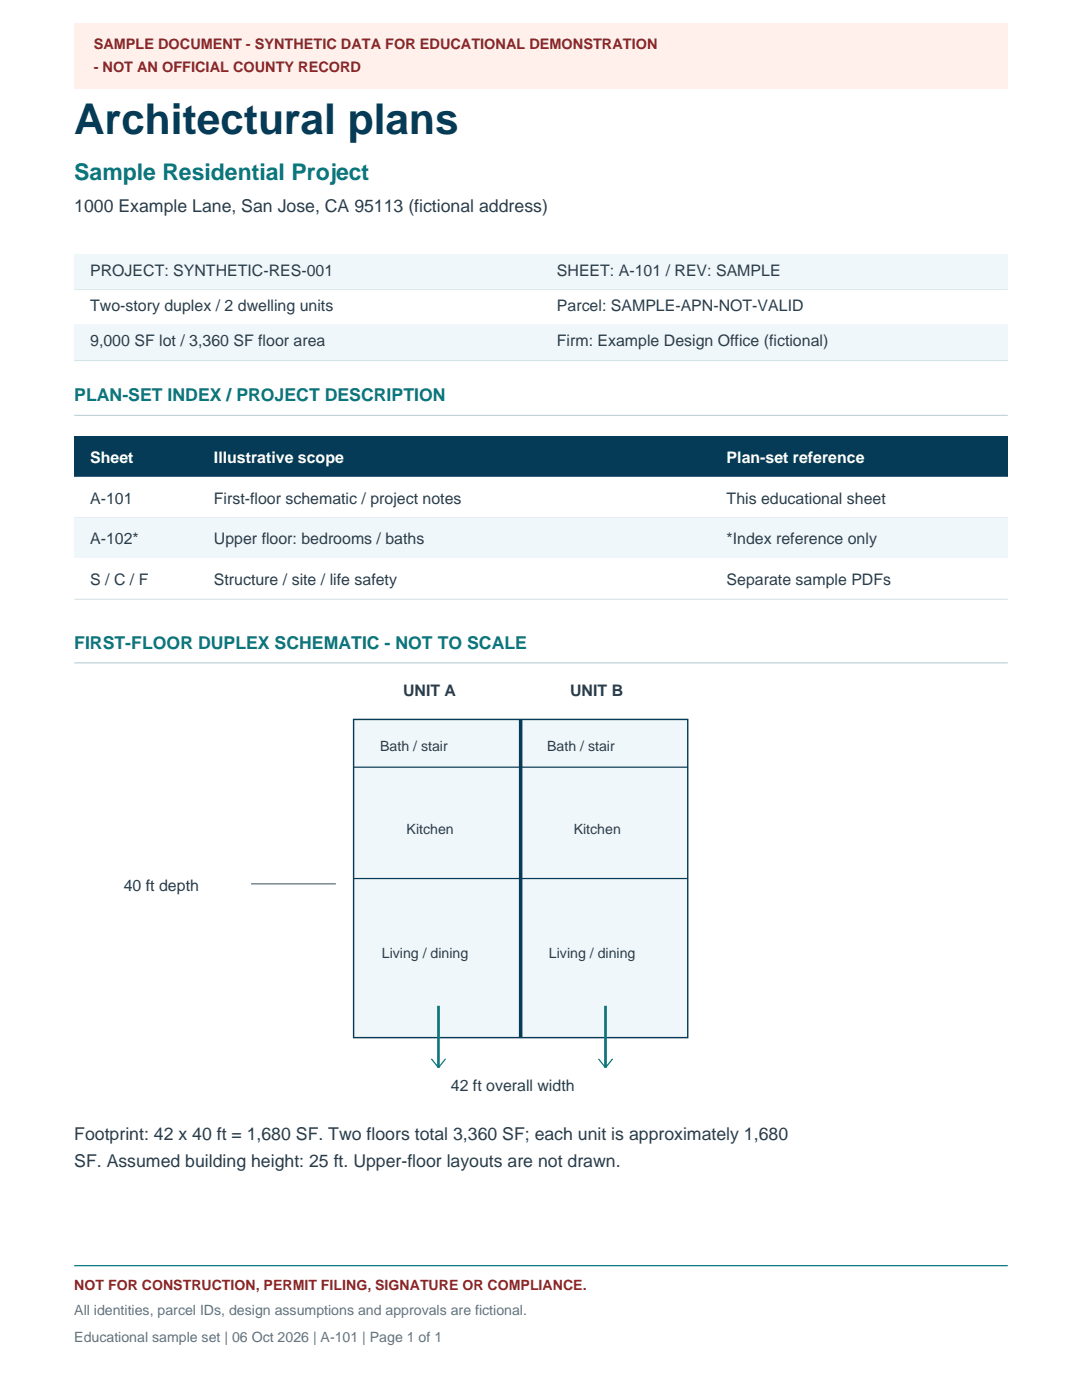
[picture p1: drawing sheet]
<svg xmlns="http://www.w3.org/2000/svg" width="216mm" height="279mm" viewBox="0 0 216 279" stroke-linecap="round" stroke-linejoin="round" font-family="sans-serif">
<defs><g id="words">
<text font-size="8.5" fill="#053b57" x="14.8" y="26.8">Architectural plans</text>
<text font-size="4.6" fill="#08787d" x="14.8" y="36">Sample Residential Project</text>
<g font-size="3.5" fill="#2b3d4a">
<text x="14.8" y="42.3">1000 Example Lane, San Jose, CA 95113 (fictional address)</text>
<text x="14.8" y="227.5">Footprint: 42 x 40 ft = 1,680 SF. Two floors total 3,360 SF; each unit is approximately 1,680</text>
<text x="14.8" y="232.8">SF. Assumed building height: 25 ft. Upper-floor layouts are not drawn.</text>
</g>
<g font-size="3.5" fill="#08787d">
<text x="14.8" y="80.1">PLAN-SET INDEX / PROJECT DESCRIPTION</text>
<text x="14.8" y="129.5">FIRST-FLOOR DUPLEX SCHEMATIC - NOT TO SCALE</text>
</g>
<g font-size="3.2" fill="#2b3d4a">
<text x="18" y="55">PROJECT: SYNTHETIC-RES-001</text>
<text x="111.1" y="55">SHEET: A-101 / REV: SAMPLE</text>
<text x="18" y="62.1">Two-story duplex / 2 dwelling units</text>
<text x="111.1" y="62.1">Parcel: SAMPLE-APN-NOT-VALID</text>
<text x="18" y="69.1">9,000 SF lot / 3,360 SF floor area</text>
<text x="111.1" y="69.1">Firm: Example Design Office (fictional)</text>
<text x="18" y="100.5">A-101</text>
<text x="42.7" y="100.5">First-floor schematic / project notes</text>
<text x="145" y="100.5">This educational sheet</text>
<text x="18" y="108.7">A-102*</text>
<text x="42.7" y="108.7">Upper floor: bedrooms / baths</text>
<text x="145" y="108.7">*Index reference only</text>
<text x="18" y="116.8">S / C / F</text>
<text x="42.7" y="116.8">Structure / site / life safety</text>
<text x="145" y="116.8">Separate sample PDFs</text>
<text x="80.4" y="139">UNIT A</text>
<text x="113.8" y="139">UNIT B</text>
<text x="24.7" y="177.8">40 ft depth</text>
<text x="90" y="217.7">42 ft overall width</text>
</g>
<g font-size="3.2" fill="#fff">
<text x="18" y="92.4">Sheet</text>
<text x="42.7" y="92.4">Illustrative scope</text>
<text x="145" y="92.4">Plan-set reference</text>
</g>
<g font-size="2.9" fill="#8c2626">
<text x="18.7" y="9.9">SAMPLE DOCUMENT - SYNTHETIC DATA FOR EDUCATIONAL DEMONSTRATION</text>
<text x="18.7" y="14.5">- NOT AN OFFICIAL COUNTY RECORD</text>
</g>
<g font-size="2.8" fill="#2b3d4a">
<text x="75.8" y="149.9">Bath / stair</text>
<text x="109.2" y="149.9">Bath / stair</text>
<text x="81.1" y="166.5">Kitchen</text>
<text x="114.5" y="166.5">Kitchen</text>
<text x="76.2" y="191.2">Living / dining</text>
<text x="109.5" y="191.2">Living / dining</text>
</g>
<text font-size="2.8" fill="#8c2626" x="14.8" y="257.5">NOT FOR CONSTRUCTION, PERMIT FILING, SIGNATURE OR COMPLIANCE.</text>
<g font-size="2.8" fill="#63737d">
<text x="14.8" y="262.5">All identities, parcel IDs, design assumptions and approvals are fictional.</text>
<text x="14.8" y="267.8">Educational sample set | 06 Oct 2026 | A-101 | Page 1 of 1</text>
</g>
</g></defs>
<path d="M14.8 4.6h186.3v13h-186.3z" fill="#fff0eb"/>
<path d="M14.8 50.8h186.3v7.1h-186.3z" fill="#f0f7fa"/>
<path d="M14.8 57.9h186.3" fill="none" stroke="#d4e0e6" stroke-width=".2"/>
<path d="M14.8 57.9h186.3v7h-186.3z" fill="#fff"/>
<path d="M14.8 64.9h186.3" fill="none" stroke="#d4e0e6" stroke-width=".2"/>
<path d="M14.8 64.9h186.3v7.1h-186.3z" fill="#f0f7fa"/>
<path d="M14.8 72h186.3" fill="none" stroke="#d4e0e6" stroke-width=".2"/>
<path d="M14.8 252.6h186.3" fill="none" stroke="#08787d" stroke-width=".25"/>
<path d="M14.8 82.9h186.3" fill="none" stroke="#bfd4d9" stroke-width=".25"/>
<path d="M14.8 87.1h186.3v8.1h-186.3z" fill="#053b57"/>
<path d="M14.8 95.2h186.3" fill="none" stroke="#d4e0e6" stroke-width=".2"/>
<path d="M14.8 95.2h186.3v8.2h-186.3z" fill="#fff"/>
<path d="M14.8 103.4h186.3" fill="none" stroke="#d4e0e6" stroke-width=".2"/>
<path d="M14.8 103.4h186.3v8.1h-186.3z" fill="#f0f7fa"/>
<path d="M14.8 111.5h186.3" fill="none" stroke="#d4e0e6" stroke-width=".2"/>
<path d="M14.8 111.5h186.3v8.1h-186.3z" fill="#fff"/>
<path d="M14.8 119.6h186.3" fill="none" stroke="#d4e0e6" stroke-width=".2"/>
<path d="M14.8 132.3h186.3" fill="none" stroke="#bfd4d9" stroke-width=".25"/>
<path d="M70.6 143.6h66.6v63.5h-66.6z" fill="#f0f7fa"/>
<path d="M70.6 143.6h66.6v63.5h-66.6z" fill="none" stroke="#053b57" stroke-width=".28"/>
<path d="M103.9 143.6v63.5" fill="none" stroke="#053b57" stroke-width=".71" stroke-linecap="butt"/>
<path d="M70.6 153.1h66.6M70.6 175.3h66.6" fill="none" stroke="#053b57" stroke-width=".25"/>
<path d="M87.5 200.7v12.4M120.8 200.7v12.4" fill="none" stroke="#08787d" stroke-width=".53"/>
<path d="M86.1 211.3l1.4 1.8 1.4-1.8M119.4 211.3l1.4 1.8 1.4-1.8" fill="none" stroke="#08787d" stroke-width=".25"/>
<path d="M50.1 176.4h16.9" fill="none" stroke="#63737d" stroke-width=".25"/>
<use href="#words"/>
</svg>
